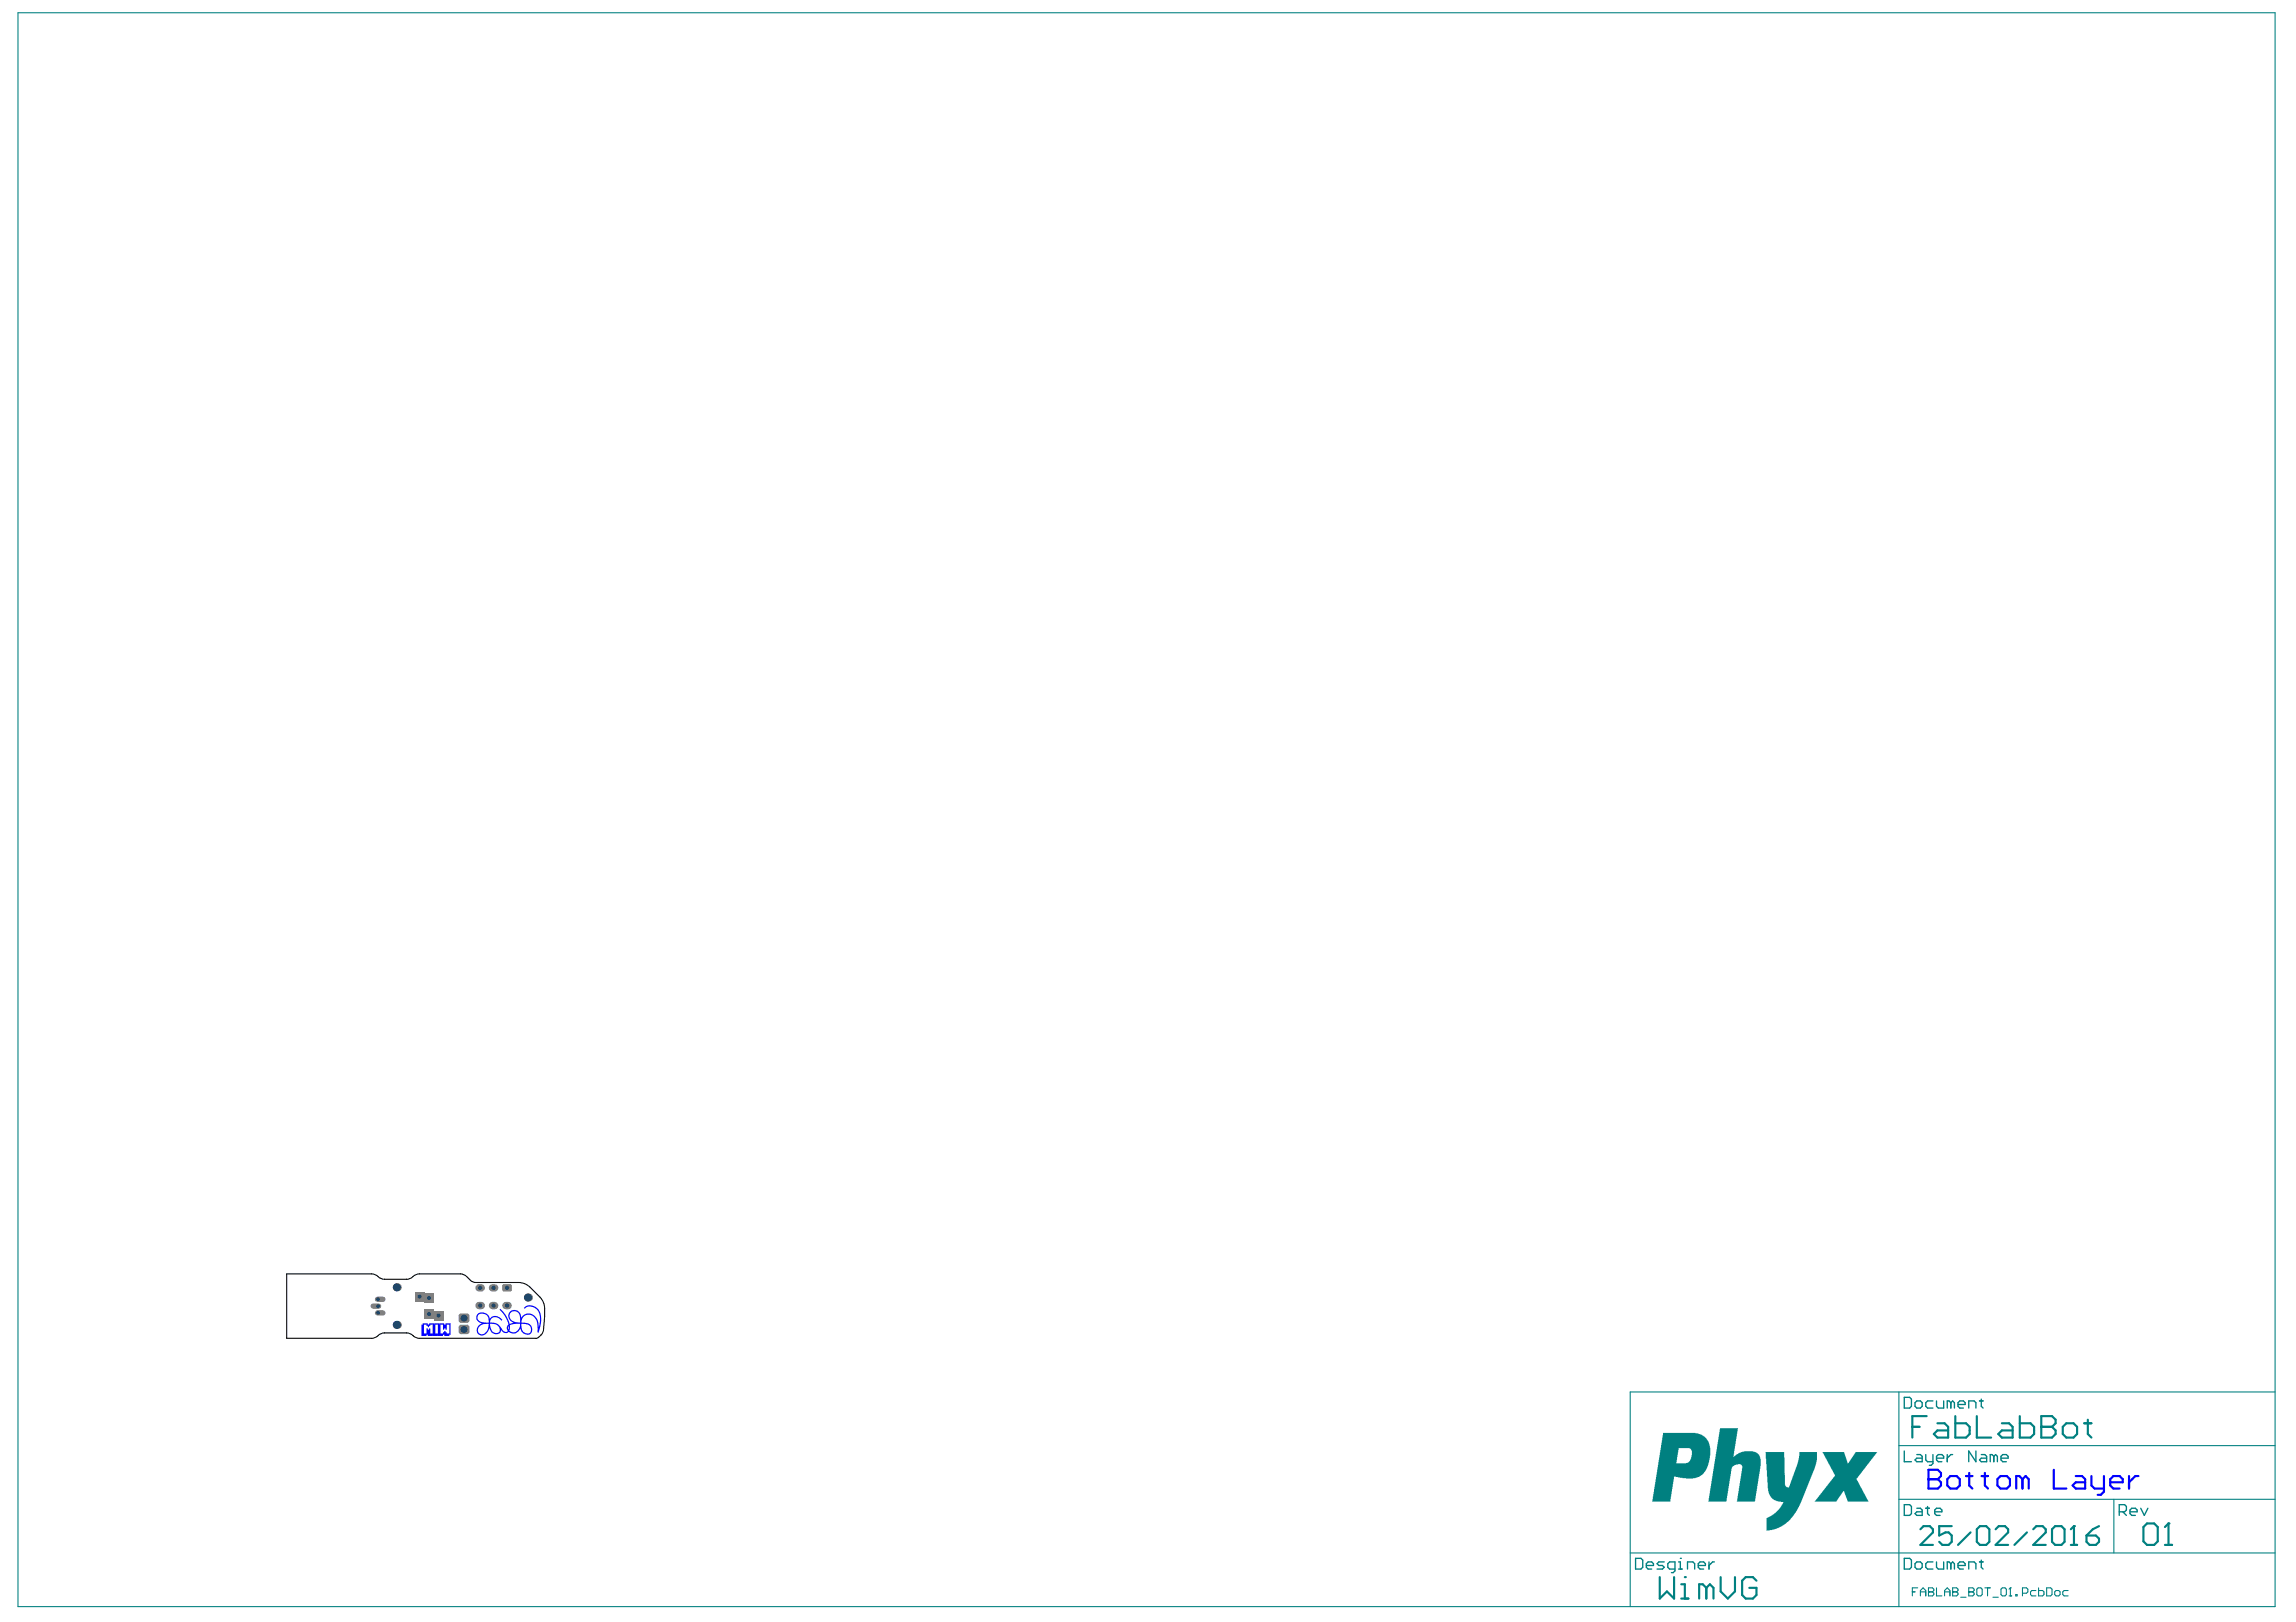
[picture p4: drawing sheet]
<svg xmlns="http://www.w3.org/2000/svg" width="297mm" height="210mm" viewBox="0 0 297 210" stroke-linecap="round" stroke-linejoin="round" font-family="sans-serif">
<g fill="#008080">
<path d="M228.4 187.9h2.4l.1 4.2 .1 .2 .3 .2h.2l1.1-3.1 .2-1v-.5h2.3v1.1l-.4 1.2-1.9 4.6-.7 1.3-1.1 1.1-.9 .6-.8 .2-.8 .1v-1.2a.45 .45 0 0 1 .4-.6l.8-.5 .5-.5 .5-.9-.6-.1-.6-.2-.4-.3-.3-.5-.1-.7z"/>
<path d="M235.8 187.9h2.8l.4 1.5 .2-.1 .9-1.4h2.8l-2.6 3.3a.38 .38 0 0 0 .1 .5l1.3 2.6h-2.6l-.5-1.3h-.1l-.9 1.3h-2.8l2.2-2.8 .1-.3a.34 .34 0 0 0 .1-.5z"/>
<path d="M222.5 184.8h2.4l-.7 3.7 .8-.5 .7-.2 1.3 .1 .4 .2 .3 .4 .1 .3v.9l-.8 4.6h-2.3l.7-4.1a.58 .58 0 0 0-.1-.7h-.7l-.3 .2a.59 .59 0 0 0-.3 .7l-.7 3.9h-2.3z"/>
<path d="M215.1 185.4h4.2l.9 .3 .6 .5 .4 .7 .1 .5-.1 1.3-.2 .9-.3 .7-.3 .4-.5 .4-.9 .2h-.9l-1.5-.2-.5 3.2h-2.4zM217.2 187.4l-.3 2h1.2l.3-.1 .4-.5 .1-.8a.56 .56 0 0 0-.3-.6z"/>
</g>
<g fill="none" stroke="#008080" stroke-width=".14">
<path d="M2.3 1.7h292v206.2h-292zM245.7 180.1v27.8M245.7 194h48.6M245.7 187.1h48.6M273.5 194v7M294.3 180.1h-83.4v27.8M210.9 201h83.4M247.4 206h.4M248.1 205.5h-.7v1M248.4 206h.7M248.4 206.5v-.7l.4-.3 .3 .3v.7M249.5 206h.1"/>
<path d="M249.5 205.5h.5l.2 .2v.1l-.2 .2 .2 .2v.2l-.2 .1h-.5zM249.5 206h.5M250.5 205.5v1h.7M251.6 206h.7M251.6 206.5v-.7l.3-.3 .4 .3v.7M252.6 206h.1M252.6 205.5h.5l.2 .2v.1l-.2 .2 .2 .2v.2l-.2 .1h-.5zM252.6 206h.5M253.7 206.7h.7M254.7 206h.1M254.7 205.5h.5l.2 .2v.1l-.2 .2 .2 .2v.2l-.2 .1h-.5zM254.7 206h.5"/>
<path d="M255.7 205.7l.2-.2h.4l.1 .2v.7l-.1 .1h-.4l-.2-.1zM256.8 205.5h.7M257.1 205.5v1M257.8 206.7h.7M258.9 205.7l.1-.2h.4l.2 .2v.7l-.2 .1h-.4l-.1-.1zM259.9 206.5h.4M260.1 205.5h.1M260.1 205.5v1M260.1 205.5l-.2 .2M260.8 206.4h.2v.1h-.2zM261.7 206.2h.5l.1-.2v-.3l-.1-.2h-.5v1M263.4 205.8h-.5l-.2 .2v.4l.2 .1h.5"/>
<path d="M263.7 205.5v1h.6l.1-.1v-.4l-.1-.2h-.6M264.8 205.5h.5l.2 .2v.7l-.2 .1h-.5zM265.8 206l.2-.2h.3l.2 .2v.4l-.2 .1h-.3l-.2-.1zM267.6 205.8h-.6l-.1 .2v.4l.1 .1h.6"/>
</g>
<g fill="none" stroke="#008080" stroke-width=".17">
<path d="M246.4 194.7h.7l.2 .3v.9l-.2 .2h-.7zM246.4 180.8h.7l.2 .3v.9l-.2 .2h-.7zM246.4 187.8v1.4h.9M247.8 181.5l.2-.2h.4l.3 .2v.5l-.3 .2h-.4l-.2-.2zM248 195.2h.4l.3 .2v.7h-.7l-.2-.2 .2-.3h.7M248 188.2h.4l.3 .3v.7h-.7l-.2-.3 .2-.2h.7M249.1 195.2h.5M249.1 188.2v.7l.3 .3h.7M249.4 195v.9l.2 .2M250.1 181.3h-.7l-.3 .2v.5l.3 .2h.7M250.1 188.2v1.2l-.3 .2h-.2M250.3 195.6h.9v-.2l-.2-.2h-.5l-.2 .2v.5l.2 .2h.5"/>
<path d="M250.5 188.7h1v-.2l-.3-.3h-.4l-.3 .3v.4l.3 .3h.4M250.5 181.3v.7l.3 .2h.7v-.9M251.9 188.2v1M252.4 181.5l-.2-.2h-.3v.9M252.4 181.5l.2-.2 .2 .2v.7M252.4 181.5v.7M252.6 188.2h-.2l-.5 .5M253.3 181.8h.9v-.3l-.2-.2h-.5l-.2 .2v.5l.2 .2h.5M254.7 182.2v-.9h.7l.2 .2v.7M255.6 187.8v1.4l-.9-1.4v1.4M256.1 181.3h.5M256.3 188.2h.5l.2 .3v.7h-.7l-.2-.3 .2-.2h.7"/>
<path d="M256.3 181.1v.9l.3 .2M257.9 188.5l-.2-.3h-.2v1M257.9 188.5v.7M257.9 188.5l.3-.3 .2 .3v.7M258.9 188.7h.9v-.2l-.2-.3h-.5l-.2 .3v.4l.2 .3h.5M274.2 195.6h.7l.2-.2v-.4l-.2-.3h-.7v1.4M274.6 195.6l.5 .5M275.6 195.6h.9v-.2l-.2-.2h-.5l-.2 .2v.5l.2 .2h.5M277 195.2l.4 .9 .5-.9M211.6 201.7h.7l.2 .2v.9l-.2 .3h-.7zM213 202.6h.9v-.2l-.2-.3h-.5l-.2 .3v.4l.2 .3h.5M215.3 202.1h-.7l-.2 .3 .2 .2h.5l.2 .2-.2 .3h-.7"/>
<path d="M216.7 203.1h-.7l-.2-.3v-.4l.2-.3h.7v1.2l-.2 .2h-.3M217.2 203.1h.4M217.2 202.1h.2v1M217.4 201.7h.1M218.3 203.1v-1h.7l.2 .3v.7M219.7 202.6h.9v-.2l-.2-.3h-.5l-.2 .3v.4l.2 .3h.5M221.1 202.1v1M221.8 202.1h-.2l-.5 .5M246.4 201.7h.7l.2 .2v.9l-.2 .3h-.7zM247.8 202.4l.2-.3h.4l.3 .3v.4l-.3 .3h-.4l-.2-.3zM250.1 202.1h-.7l-.3 .3v.4l.3 .3h.7M250.5 202.1v.7l.3 .3h.7v-1"/>
<path d="M252.4 202.4l-.2-.3h-.3v1M252.4 202.4v.7M252.4 202.4l.2-.3 .2 .3v.7M253.3 202.6h.9v-.2l-.2-.3h-.5l-.2 .3v.4l.2 .3h.5M254.7 203.1v-1h.7l.2 .3v.7M256.1 202.1h.5M256.3 201.9v.9l.3 .3"/>
</g>
<g fill="none" stroke="#008080" stroke-width=".28">
<path d="M247.4 184.6h.9M248.4 197.9l.5-.4h.8l.4 .4v.4l-1.7 1.6h1.7M249.3 183.3h-1.9v2.7M250.6 184.2h1l.4 .4v1.4h-1.4l-.4-.4 .4-.5h1.4M252.5 197.5h-1.6v1.2l.8-.4h.4l.4 .4v.8l-.4 .4h-.8l-.4-.4M253 183.3v2.7h1.4l.4-.4v-1l-.4-.4h-1.4M254.9 198.3l-1.6 1.6M255.7 183.3v2.7h1.9M255.7 197.9l.4-.4h.9l.4 .4v1.6l-.4 .4h-.9l-.4-.4zM258.2 197.9l.4-.4h.8l.4 .4v.4l-1.6 1.6h1.6M259 184.2h.9l.5 .4v1.4h-1.4l-.5-.4 .5-.5h1.4M261.3 183.3v2.7h1.4l.5-.4v-1l-.5-.4h-1.4"/>
<path d="M262.2 198.3l-1.6 1.6M263 197.9l.4-.4h.9l.4 .4v.4l-1.7 1.6h1.7M264.1 184.6h.1M264.1 183.3h1.4l.4 .4v.5l-.4 .4 .4 .5v.5l-.4 .4h-1.4zM264.1 184.6h1.4M265.5 197.9l.4-.4h.8l.4 .4v1.6l-.4 .4h-.8l-.4-.4zM266.9 184.6l.4-.4h1l.4 .4v1l-.4 .4h-1l-.4-.4zM267.9 199.9h.8M268.3 197.5h.1M268.3 197.5v2.4M268.3 197.5l-.4 .4M269.6 184.2h1"/>
<path d="M269.9 198.7h1.3l.4 .4v.4l-.4 .4h-.9l-.4-.4zM270.1 183.7v1.9l.5 .4M271.6 197.5l-.9 .4-.8 .8M277.3 197.6l.5-.4h.9l.5 .4v1.9l-.5 .4h-.9l-.5-.4zM280.1 199.9h.9M280.5 197.2h.1M280.5 197.2v2.7M280.5 197.2l-.4 .4M214.7 204.1v2.8l1-1 .9 1v-2.8M217.5 206.9h.9M217.5 205h.5v1.9M218 204.1h.1"/>
<path d="M220.8 205.5l-.5-.5h-.5v1.9M220.8 205.5v1.4M220.8 205.5l.4-.5 .5 .5v1.4M222.6 204.1v1.8l.9 1 1-1v-1.8M227.2 204.6l-.4-.5h-1l-.4 .5v1.8l.4 .5h1l.4-.5v-.9h-.9"/>
</g>
<g fill="#00f">
<path d="M61.8 170l-.2 .3v.4l.3 .4 .4 .2-.5 .4-.1 .6 .2 .4 .3 .1h.3l.4-.2 .3-.4 .1-.3 .3 .5 .5 .3 .5-.1 .2-.2v-.3l.5 .4h.3l.2-.1 .5 .2h.3l.4-.2 .3-.5 .2 .4 .3 .3 .3 .1h.4l.3-.2 .1-.3-.1-.4-.1-.3-.5-.3h-.8l.2-.7 .6-.3 .7 .1 .4 .5 .2 .7v.9h.2l.3-1.3v-.8l-.2-.7-.5-.5-.6-.2-.6 .1-.3 .3 .1 .1 .3-.3h.4l.6 .1 .3 .3 .2 .4 .2 .6-.2 1.2-.2-.9-.4-.6-.4-.2h-.5l-.5 .2-.3 .3-.2-.7-.2-.2-.4-.1-.4 .1-.4 .4-.1 .3 .2 .4 .5 .5-.5 .1-.4-1.1-.8-.8-.1 .1 .7 .8 .5 1v.1l-.2 .4 .1 .5-.4 .1-.3-.3-.6-.8-.4-.1-.6-.1 .1-.4 .4-.2h.4l.5 .4 .2-.1-.4-.3-.3-.2h-.4l-.5 .4-.2-.4-.4-.4-.5-.1zM66.1 169.8l.6-.1 .4 .2 .2 .5v.7h-.7l-.5-.3-.2-.3v-.3zM61.9 170.2l.3-.2h.4l.3 .2 .3 .3v.6h-.8l-.4-.1-.2-.4zM65.8 171.6v.4zM66 171.5l.5-.2h.8l-.2 .7-.2 .2-.3 .2h-.3l-.4-.2zM63.4 171.3h.6l.4 .3 .2 .3v.4l-.3 .2-.5-.1-.3-.5zM67.4 171.3l.8 .1 .4 .2 .1 .5-.2 .4h-.5l-.3-.2-.2-.3zM62 171.7l.4-.3 .8-.1-.2 .9-.5 .4h-.4l-.2-.2-.1-.4z"/>
<path d="M56.7 172.7v.2h.1v-.2zM56.7 172.6v.1h.1v-.1zM56.7 172.4v.2h.1v-.2zM56.7 172.2v.2h.1v-.2zM56.7 172.1v.1h.1v-.1zM56.7 171.9v.2h.1v-.2zM56.7 171.7v.2h.1v-.2zM56.7 171.6v.1h.1v-.1zM56.7 171.4v.2h.1v-.2zM56.8 171.3v.1h.2v-.1zM56.8 172.7v.2h.2v-.2zM56.8 172.6v.1h.2v-.1zM56.8 172.4v.2h.2v-.2zM56.8 172.2v.2h.2v-.2zM56.8 172.1v.1h.2v-.1zM56.8 171.9v.2h.2v-.2zM56.8 171.7v.2h.2v-.2zM56.8 171.6v.1h.2v-.1zM56.8 171.4v.2h.2v-.2zM57 171.3v.1h.1v-.1zM57 172.7v.2h.1v-.2zM57 172.6v.1h.1v-.1zM57.1 171.3v.1h.2v-.1zM57.1 172.7v.2h.2v-.2zM57.1 172.6v.1h.2v-.1zM57.3 171.3v.1h.2v-.1zM57.3 172.6v.1h.2v-.1zM57.3 172.4v.2h.2v-.2zM57.3 171.9v.2h.2v-.2zM57.3 171.7v.2h.2v-.2zM57.3 171.6v.1h.2v-.1zM57.3 171.4v.2h.2v-.2zM57.5 172.7v.2h.1v-.2zM57.5 172.6v.1h.1v-.1zM57.5 172.4v.2h.1v-.2zM57.5 172.2v.2h.1v-.2zM57.5 171.7v.2h.1v-.2zM57.5 171.6v.1h.1v-.1zM57.5 171.4v.2h.1v-.2zM57.6 171.3v.1h.2v-.1zM57.6 172.7v.2h.2v-.2zM57.6 172.6v.1h.2v-.1zM57.6 172.4v.2h.2v-.2zM57.6 171.9v.2h.2v-.2zM57.6 171.7v.2h.2v-.2zM57.6 171.6v.1h.2v-.1zM57.6 171.4v.2h.2v-.2zM57.8 171.3v.1h.2v-.1zM57.8 172.7v.2h.2v-.2zM57.8 172.6v.1h.2v-.1zM58 171.3v.1h.1v-.1zM58 172.7v.2h.1v-.2zM58 172.6v.1h.1v-.1zM58.1 171.3v.1h.2v-.1zM58.1 172.6v.1h.2v-.1zM58.1 172.4v.2h.2v-.2zM58.1 172.2v.2h.2v-.2zM58.1 172.1v.1h.2v-.1zM58.1 171.9v.2h.2v-.2zM58.1 171.7v.2h.2v-.2zM58.1 171.6v.1h.2v-.1zM58.1 171.4v.2h.2v-.2z"/>
<path d="M56 172.7v.2h.2v-.2zM56 172.6v.1h.2v-.1zM56 172.4v.2h.2v-.2zM56 172.2v.2h.2v-.2zM56 172.1v.1h.2v-.1zM56 171.9v.2h.2v-.2zM56 171.7v.2h.2v-.2zM56 171.6v.1h.2v-.1zM56 171.4v.2h.2v-.2zM56.2 171.3v.1h.1v-.1zM56.2 172.7v.2h.1v-.2zM56.2 172.6v.1h.1v-.1zM56.2 172.4v.2h.1v-.2zM56.2 172.2v.2h.1v-.2zM56.2 172.1v.1h.1v-.1zM56.2 171.9v.2h.1v-.2zM56.2 171.7v.2h.1v-.2zM56.2 171.6v.1h.1v-.1zM56.2 171.4v.2h.1v-.2zM56.3 171.3v.1h.2v-.1zM56.3 172.7v.2h.2v-.2zM56.3 172.6v.1h.2v-.1zM56.5 171.3v.1h.2v-.1zM56.5 172.7v.2h.2v-.2zM56.5 172.6v.1h.2v-.1zM56.7 171.3v.1h.1v-.1zM56.7 172.6v.1h.1v-.1zM56.7 172.4v.2h.1v-.2zM56.7 172.2v.2h.1v-.2zM56.7 172.1v.1h.1v-.1zM56.7 171.9v.2h.1v-.2zM56.7 171.7v.2h.1v-.2zM56.7 171.6v.1h.1v-.1zM56.7 171.4v.2h.1v-.2z"/>
<path d="M54.5 172.7v.2h.2v-.2zM54.5 172.6v.1h.2v-.1zM54.5 172.4v.2h.2v-.2zM54.5 172.2v.2h.2v-.2zM54.5 172.1v.1h.2v-.1zM54.5 171.9v.2h.2v-.2zM54.5 171.7v.2h.2v-.2zM54.5 171.6v.1h.2v-.1zM54.5 171.4v.2h.2v-.2zM54.7 171.3v.1h.2v-.1zM54.7 172.7v.2h.2v-.2zM54.7 172.6v.1h.2v-.1zM54.7 172.4v.2h.2v-.2zM54.7 172.2v.2h.2v-.2zM54.7 172.1v.1h.2v-.1zM54.7 171.9v.2h.2v-.2zM54.7 171.7v.2h.2v-.2zM54.7 171.6v.1h.2v-.1zM54.7 171.4v.2h.2v-.2zM54.9 171.3v.1h.1v-.1zM54.9 172.7v.2h.1v-.2zM54.9 172.6v.1h.1v-.1zM55 171.3v.1h.2v-.1zM55 172.7v.2h.2v-.2zM55 172.6v.1h.2v-.1zM55.2 171.3v.1h.1v-.1zM55.2 172.6v.1h.1v-.1zM55.2 172.4v.2h.1v-.2zM55.2 172.2v.2h.1v-.2zM55.2 172.1v.1h.1v-.1zM55.2 171.9v.2h.1v-.2zM55.2 171.4v.2h.1v-.2zM55.3 172.7v.2h.2v-.2zM55.3 172.6v.1h.2v-.1zM55.3 172.4v.2h.2v-.2zM55.3 172.2v.2h.2v-.2zM55.3 172.1v.1h.2v-.1zM55.3 171.6v.1h.2v-.1zM55.3 171.4v.2h.2v-.2zM55.5 171.3v.1h.2v-.1zM55.5 172.7v.2h.2v-.2zM55.5 172.6v.1h.2v-.1zM55.5 172.4v.2h.2v-.2zM55.5 172.2v.2h.2v-.2zM55.5 172.1v.1h.2v-.1zM55.5 171.9v.2h.2v-.2zM55.5 171.4v.2h.2v-.2zM55.7 171.3v.1h.1v-.1zM55.7 172.7v.2h.1v-.2zM55.7 172.6v.1h.1v-.1zM55.8 171.3v.1h.2v-.1zM55.8 172.7v.2h.2v-.2zM55.8 172.6v.1h.2v-.1zM56 171.3v.1h.2v-.1zM56 172.6v.1h.2v-.1zM56 172.4v.2h.2v-.2zM56 172.2v.2h.2v-.2zM56 172.1v.1h.2v-.1zM56 171.9v.2h.2v-.2zM56 171.7v.2h.2v-.2zM56 171.6v.1h.2v-.1zM56 171.4v.2h.2v-.2z"/>
</g>
<g fill="none" stroke="#00f" stroke-width=".28">
<path d="M249.5 191.4h.1M249.5 190.2h1.2l.4 .4v.4l-.4 .4 .4 .4v.4l-.4 .4h-1.2zM249.5 191.4h1.2M251.9 191.4l.4-.4h.8l.4 .4v.8l-.4 .4h-.8l-.4-.4zM254.4 191h.8M254.8 190.6v1.6l.4 .4M256.4 191h.8M256.8 190.6v1.6l.4 .4M258.4 191.4l.4-.4h.8l.4 .4v.8l-.4 .4h-.8l-.4-.4zM261.7 191.4l-.5-.4h-.4v1.6M261.7 191.4v1.2M261.7 191.4l.4-.4 .4 .4v1.2"/>
<path d="M265.7 190.2v2.4h1.6M268.5 191h.9l.4 .4v1.2h-1.3l-.4-.4 .4-.4h1.3M270.6 191v1.2l.4 .4h1.2M272.2 191v2l-.4 .4h-.4M273 191.8h1.6v-.4l-.4-.4h-.8l-.4 .4v.8l.4 .4h.8M275.4 191v1.6M276.7 191h-.5l-.8 .8"/>
</g>
<path d="M48.3 169h.7" fill="none" stroke="#808080" stroke-width=".7"/>
<circle cx="48.9" cy="169" r=".24" fill="#1f4769"/>
<path d="M62 169h.3" fill="none" stroke="#808080" stroke-width=".97"/>
<circle cx="62.1" cy="169" r=".28" fill="#1f4769"/>
<path d="M65.5 169h.2" fill="none" stroke="#808080" stroke-width=".97"/>
<circle cx="65.6" cy="169" r=".28" fill="#1f4769"/>
<circle cx="51.3" cy="171.5" r=".52" fill="#808080"/>
<circle cx="51.3" cy="171.5" r=".52" fill="#1f4769"/>
<path d="M48.8 169.9h.7" fill="none" stroke="#808080" stroke-width=".7"/>
<circle cx="48.9" cy="169.9" r=".24" fill="#1f4769"/>
<circle cx="51.3" cy="166.6" r=".52" fill="#808080"/>
<circle cx="51.3" cy="166.6" r=".52" fill="#1f4769"/>
<path d="M48.8 168.1h.7" fill="none" stroke="#808080" stroke-width=".7"/>
<circle cx="48.9" cy="168.1" r=".24" fill="#1f4769"/>
<path d="M56.1 169.6h1.3v1.3h-1.3z" fill-rule="evenodd" fill="#808080"/>
<circle cx="56.7" cy="170.3" r=".26" fill="#1f4769"/>
<path d="M54.9 169.5h1.2v1.2h-1.2z" fill-rule="evenodd" fill="#808080"/>
<circle cx="55.5" cy="170.1" r=".26" fill="#1f4769"/>
<path d="M53.6 167.2h1.3v1.2h-1.3z" fill-rule="evenodd" fill="#808080"/>
<circle cx="54.3" cy="167.8" r=".26" fill="#1f4769"/>
<path d="M54.9 167.4h1.2v1.2h-1.2z" fill-rule="evenodd" fill="#808080"/>
<circle cx="55.5" cy="168" r=".26" fill="#1f4769"/>
<path d="M59.3 170.3l.3-.3h.8l.3 .3v.6l-.3 .3h-.8l-.3-.3z" fill-rule="evenodd" fill="#808080"/>
<g fill="#808080">
<path d="M60.4 170v.3zM60.4 170l.3 .1v.2h-.3z"/>
<path d="M59.3 170.3h.3zM59.4 170.1l.2-.1v.3h-.3z"/>
<path d="M59.6 170.9v.3zM59.3 170.9h.3v.3h-.1z"/>
<path d="M60.4 170.9h.3zM60.4 170.9h.3l-.1 .3h-.2z"/>
</g>
<circle cx="60" cy="170.6" r=".45" fill="#1f4769"/>
<path d="M59.3 171.7l.3-.3h.8l.3 .3v.6l-.3 .4h-.8l-.3-.4z" fill-rule="evenodd" fill="#808080"/>
<g fill="#808080">
<path d="M59.6 172.3v.4zM59.3 172.3h.3v.4l-.1-.1z"/>
<path d="M60.4 172.3h.3zM60.4 172.3h.3l-.1 .3-.2 .1z"/>
<path d="M60.4 171.4v.3zM60.4 171.4l.3 .2v.1h-.3z"/>
<path d="M59.3 171.7h.3zM59.4 171.6l.2-.2v.3h-.3z"/>
</g>
<circle cx="60" cy="172" r=".45" fill="#1f4769"/>
<path d="M62 166.7h.3" fill="none" stroke="#808080" stroke-width=".97"/>
<circle cx="62.1" cy="166.7" r=".28" fill="#1f4769"/>
<circle cx="68.3" cy="167.9" r=".52" fill="#808080"/>
<circle cx="68.3" cy="167.9" r=".52" fill="#1f4769"/>
<path d="M65 166.4l.2-.2h.8l.2 .2v.5l-.2 .2h-.8l-.2-.2z" fill-rule="evenodd" fill="#808080"/>
<g fill="#808080">
<path d="M65.2 166.9v.2zM65 166.9h.2v.2h-.2z"/>
<path d="M66 166.9h.2zM66 166.9h.2l-.1 .2h-.1z"/>
<path d="M66 166.2v.2zM66 166.2h.1l.1 .2h-.2z"/>
<path d="M65 166.4h.2zM65 166.2h.2v.2h-.2z"/>
</g>
<circle cx="65.6" cy="166.7" r=".28" fill="#1f4769"/>
<path d="M63.7 169h.3" fill="none" stroke="#808080" stroke-width=".97"/>
<circle cx="63.9" cy="169" r=".28" fill="#1f4769"/>
<path d="M63.7 166.7h.3" fill="none" stroke="#808080" stroke-width=".97"/>
<circle cx="63.9" cy="166.7" r=".28" fill="#1f4769"/>
<path d="M37.1 164.9h11a1.58 1.58 0 0 1 1.1 .5l.5 .2h2.9a1.58 1.58 0 0 0 1.1-.6l.6-.1h5.2a1.68 1.68 0 0 1 1.4 .8l.6 .3h5.6a2.13 2.13 0 0 1 1.5 .6l1.2 1.2a2.13 2.13 0 0 1 .7 1.5 7.7 7.7 0 0 1-.3 3.2 1.26 1.26 0 0 1-.9 .7h-15a1.58 1.58 0 0 1-1.1-.5l-.6-.2h-2.9a1.58 1.58 0 0 0-1 .5l-.6 .2h-11z" fill="none" stroke="#000" stroke-width=".14"/>
</svg>
